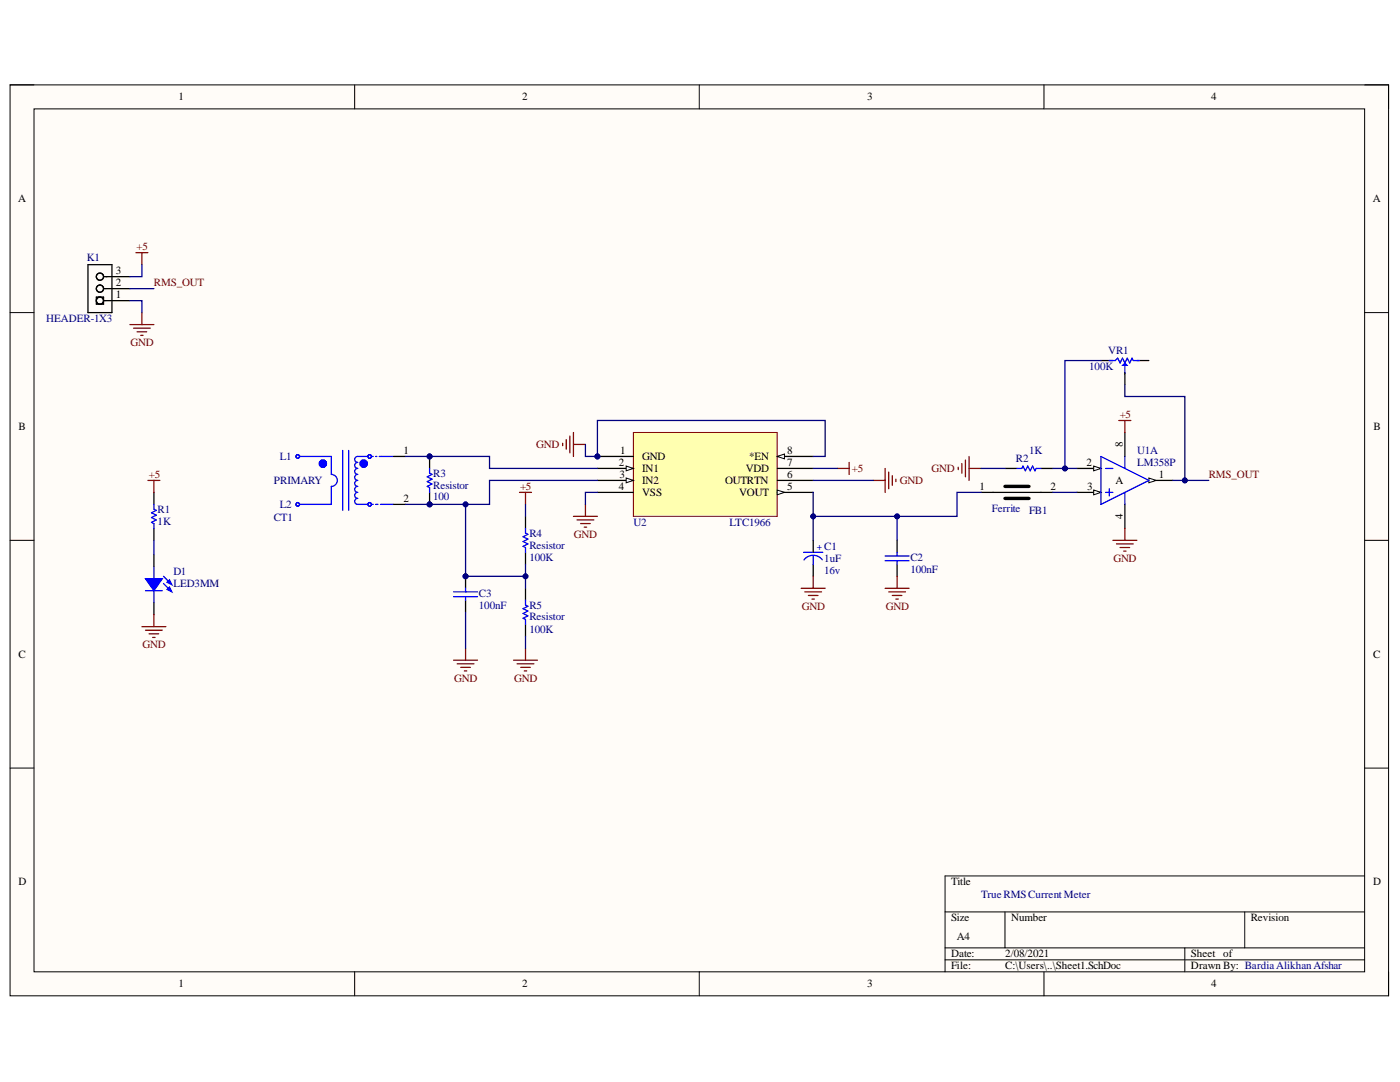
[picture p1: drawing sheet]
<svg xmlns="http://www.w3.org/2000/svg" width="279mm" height="216mm" viewBox="0 0 279 216" stroke-linecap="round" stroke-linejoin="round" font-family="sans-serif">
<defs><g id="words">
<g font-size="2.2">
<text x="35.6" y="20">1</text>
<text x="104.2" y="20">2</text>
<text x="173.1" y="20">3</text>
<text x="241.7" y="20">4</text>
<text x="3.6" y="40.3">A</text>
<text x="274" y="40.3">A</text>
<text x="23.1" y="59.4">1</text>
<text x="23.1" y="57.1">2</text>
<text x="23.1" y="54.7">3</text>
<text x="3.7" y="85.8">B</text>
<text x="224.1" y="89.1" transform="rotate(-90 224.1 89.1)">8</text>
<text x="274.1" y="85.8">B</text>
<text x="80.5" y="90.6">1</text>
<text x="123.5" y="92.9">2</text>
<text x="123.7" y="95.4">3</text>
<text x="123.7" y="90.6">1</text>
<text x="128.1" y="91.8">GND</text>
<text x="128.1" y="94.2">IN1</text>
<text x="148.9" y="94.2">VDD</text>
<text x="149.5" y="91.8">*EN</text>
<text x="157.1" y="95.4">6</text>
<text x="157.1" y="92.9">7</text>
<text x="157.1" y="90.6">8</text>
<text x="216.9" y="92.9">2</text>
<text x="231.2" y="95.4">1</text>
<text x="80.5" y="100.1">2</text>
<text x="123.5" y="97.8">4</text>
<text x="128.1" y="96.6">IN2</text>
<text x="128.1" y="98.9">VSS</text>
<text x="144.7" y="96.6">OUTRTN</text>
<text x="147.5" y="98.9">VOUT</text>
<text x="157.1" y="97.8">5</text>
<text x="195.5" y="97.8">1</text>
<text x="209.7" y="97.8">2</text>
<text x="217" y="97.8">3</text>
<text x="222.6" y="96.6">A</text>
<text x="224.1" y="103.6" transform="rotate(-90 224.1 103.6)">4</text>
<text x="3.7" y="131.2">C</text>
<text x="274" y="131.2">C</text>
<text x="3.7" y="176.6">D</text>
<text x="189.8" y="176.6">Title</text>
<text x="274" y="176.6">D</text>
<text x="189.8" y="183.8">Size</text>
<text x="201.8" y="183.8">Number</text>
<text x="249.6" y="183.8">Revision</text>
<text x="189.8" y="191">Date:</text>
<text x="191" y="187.5">A4</text>
<text x="200.6" y="191">2/08/2021</text>
<text x="237.7" y="191">Sheet of</text>
<text x="35.6" y="197">1</text>
<text x="104.2" y="197">2</text>
<text x="173.1" y="197">3</text>
<text x="189.8" y="193.4">File:</text>
<text x="200.6" y="193.4">C:\Users\..\Sheet1.SchDoc</text>
<text x="237.7" y="193.4">Drawn By: BardiaAlikhanAfshar</text>
<text x="241.7" y="197">4</text>
</g>
<g font-size="2.2" fill="#000080">
<text x="17.3" y="52.1">K1</text>
<text x="9.2" y="64.3">HEADER-1X3</text>
<text x="221.2" y="70.7">VR1</text>
<text x="217.4" y="73.8">100K</text>
<text x="55.8" y="91.8">L1</text>
<text x="86.4" y="95.1">R3</text>
<text x="202.7" y="92.3">R2</text>
<text x="205.4" y="90.6">1K</text>
<text x="226.9" y="90.6">U1A</text>
<text x="226.9" y="92.9">LM358P</text>
<text x="54.6" y="96.6">PRIMARY</text>
<text x="55.8" y="101.3">L2</text>
<text x="86.4" y="99.9">100</text>
<text x="86.4" y="97.5">Resistor</text>
<text x="31.5" y="104.7">1K</text>
<text x="31.5" y="102.3">R1</text>
<text x="54.6" y="104">CT1</text>
<text x="105.6" y="107.1">R4</text>
<text x="126.4" y="104.9">U2</text>
<text x="145.6" y="104.9">LTC1966</text>
<text x="197.9" y="102.1">Ferrite</text>
<text x="205.4" y="102.6">FB1</text>
<text x="105.6" y="111.9">100K</text>
<text x="105.6" y="109.5">Resistor</text>
<text x="164.5" y="112.2">1uF</text>
<text x="181.7" y="111.9">C2</text>
<text x="34.6" y="114.7">D1</text>
<text x="34.6" y="117.1">LED3MM</text>
<text x="95.6" y="119.1">C3</text>
<text x="164.5" y="114.6">16v</text>
<text x="181.7" y="114.2">100nF</text>
<text x="95.6" y="121.4">100nF</text>
<text x="105.6" y="121.4">R5</text>
<text x="105.6" y="123.8">Resistor</text>
<text x="105.6" y="126.2">100K</text>
<text x="195.8" y="179.1">TrueRMSCurrent Meter</text>
</g>
<g font-size="2.2" fill="#800000">
<text x="27.2" y="49.9">+5</text>
<text x="30.7" y="57.1">RMS_OUT</text>
<text x="26.1" y="69.1">GND</text>
<text x="223.5" y="83.4">+5</text>
<text x="107" y="89.4">GND</text>
<text x="29.7" y="95.4">+5</text>
<text x="170" y="94.2">+5</text>
<text x="185.9" y="94.2">GND</text>
<text x="241.2" y="95.4">RMS_OUT</text>
<text x="103.8" y="97.8">+5</text>
<text x="179.6" y="96.6">GND</text>
<text x="114.5" y="107.3">GND</text>
<text x="222.2" y="112.1">GND</text>
<text x="160" y="121.7">GND</text>
<text x="176.8" y="121.7">GND</text>
<text x="28.4" y="129.3">GND</text>
<text x="90.7" y="136.1">GND</text>
<text x="102.6" y="136.1">GND</text>
</g>
<text font-size="1.9" fill="#00f" x="163" y="109.7">+ C1</text>
</g></defs>
<path d="M2 16.9h275.1v181.8h-275.1z" fill-rule="evenodd" fill="#fffcf8"/>
<path d="M2 16.9h275.1v181.8h-275.1z" fill="none" stroke="#000" stroke-width=".2"/>
<path d="M6.8 21.7h265.5v172.2h-265.5z" fill-rule="evenodd" fill="#fffcf8"/>
<g fill="none" stroke="#000" stroke-width=".2">
<path d="M2 16.9h4.8M70.8 16.9v4.8M139.6 16.9v4.8M208.3 16.9v4.8M272.3 16.9h4.8v4.8M6.8 21.7h265.5v172.2h-265.5zM2 62.4h4.8M272.3 62.4h4.8M2 107.8h4.8M272.3 107.8h4.8M2 153.3h4.8M272.3 153.3h4.8"/>
<path d="M272.3 174.8h-83.7v19.1M70.8 193.9v4.8M139.6 193.9v4.8M188.6 182h83.7M188.6 189.1h83.7M188.6 191.5h83.7M200.6 182v7.1M208.3 193.9v4.8M236.5 189.1v4.8M248.4 182v7.1M277.1 193.9v4.8"/>
</g>
<g fill="none" stroke="#000" stroke-width=".25">
<path d="M17.6 52.8h4.7v9.6h-4.7zM19.2 59.3h1.5v1.4h-1.5zM20.7 60h5.2M20.7 57.6h5.2M20.7 55.2h5.2M214.9 93.5h4.8"/>
<circle cx="19.9" cy="60" r=".72"/>
<circle cx="19.9" cy="55.2" r=".72"/>
<circle cx="19.9" cy="57.6" r=".72"/>
</g>
<path d="M27.1 50.4h2.4M28.3 50.4v2.4M25.9 64.8h4.8M26.6 65.5h3.4M27.4 66.2h1.9M28.1 66.9h.5M28.3 62.4v2.4" fill="none" stroke="#800000" stroke-width=".25"/>
<path d="M218.3 93l1.4 .5-1.4 .4z" fill="#f8fcff"/>
<path d="M218.3 93l1.4 .5-1.4 .4z" fill="none" stroke="#000" stroke-width=".2"/>
<path d="M214.9 98.3h4.8" fill="none" stroke="#000" stroke-width=".25"/>
<path d="M218.3 97.8l1.4 .5-1.4 .4z" fill="#f8fcff"/>
<path d="M218.3 97.8l1.4 .5-1.4 .4z" fill="none" stroke="#000" stroke-width=".2"/>
<path d="M229.3 95.9h4.8" fill="none" stroke="#000" stroke-width=".25"/>
<path d="M229.3 95.4l1.4 .5-1.4 .4z" fill="#f8fcff"/>
<path d="M229.3 95.4l1.4 .5-1.4 .4z" fill="none" stroke="#000" stroke-width=".2"/>
<g fill="none" stroke="#00f" stroke-width=".25">
<path d="M221.4 71.9h1.2l.5-.4 .4 .9 .5-.9 .5 .9 .5-.9 .5 .9 .4-.9 .3 .4h1.2M224.5 72.9v1.7M59.8 91.1h6.3v3.6a1.2 1.2 0 0 1 1.2 1.2 1.2 1.2 0 0 1-1.2 1.2v3.5h-6.3M68.4 89.9v11.9M69.6 89.9v11.9M73.4 91.1h-2a.6 .6 0 0 0-.6 .6 .6 .6 0 0 0 .6 .6 .6 .6 0 0 0-.6 .6 .6 .6 0 0 0 .6 .6 .6 .6 0 0 0-.6 .6 .6 .6 0 0 0 .6 .6 .6 .6 0 0 0-.6 .6 .6 .6 0 0 0 .6 .6 .6 .6 0 0 0-.6 .6 .6 .6 0 0 0 .6 .6 .6 .6 0 0 0-.6 .6 .6 .6 0 0 0 .6 .6 .6 .6 0 0 0-.6 .6 .6 .6 0 0 0 .6 .5 .6 .6 0 0 0-.6 .6 .6 .6 0 0 0 .6 .6h2M74.3 91.1h.2M75 91.1h.2M75.7 91.1h2.9M219.7 91.1l9.6 4.8-9.6 4.7zM220.7 93.5h1.4M220.7 98.3h1.4"/>
<path d="M221.4 97.5v1.5M224.5 91.1v2.4M224.5 98.3v2.3M74.3 100.6h.2M75 100.6h.4M75.9 100.6h2.7"/>
<circle cx="59.4" cy="91.1" r=".36"/>
<circle cx="73.8" cy="91.1" r=".36"/>
<circle cx="59.4" cy="100.6" r=".36"/>
<circle cx="73.8" cy="100.6" r=".36"/>
</g>
<path d="M219.7 71.9h2.4M226.9 71.9h2.4M78.6 91.1h2.3M224.5 86.3v4.8M78.6 100.6h2.3M224.5 100.6v4.8" fill="none" stroke="#000" stroke-width=".25"/>
<g fill="none" stroke="#00f" stroke-width="1.2">
<circle cx="64.4" cy="92.5" r=".24"/>
<circle cx="72.6" cy="92.5" r=".24"/>
</g>
<path d="M224 72.9l.5-.5 .5 .5z" fill="#00f"/>
<path d="M224 72.9l.5-.5 .5 .5z" fill="none" stroke="#00f" stroke-width=".2"/>
<path d="M224.5 74.3v2.4" fill="none" stroke="#000" stroke-width=".25"/>
<circle cx="85.7" cy="91.1" r=".48" fill="#000080"/>
<circle cx="85.7" cy="91.1" r=".48" fill="none" stroke="#000080" stroke-width=".2"/>
<circle cx="85.7" cy="100.6" r=".48" fill="#000080"/>
<circle cx="85.7" cy="100.6" r=".48" fill="none" stroke="#000080" stroke-width=".2"/>
<path d="M85.7 91.1v2.4" fill="none" stroke="#000" stroke-width=".25"/>
<circle cx="85.7" cy="91.1" r=".48" fill="#000080"/>
<circle cx="85.7" cy="91.1" r=".48" fill="none" stroke="#000080" stroke-width=".2"/>
<path d="M85.7 98.3v2.3" fill="none" stroke="#000" stroke-width=".25"/>
<circle cx="85.7" cy="100.6" r=".48" fill="#000080"/>
<circle cx="85.7" cy="100.6" r=".48" fill="none" stroke="#000080" stroke-width=".2"/>
<path d="M85.7 93.5v.9l.5 .3-.9 .4 .9 .5-.9 .5 .9 .5-.9 .5 .4 .2v1" fill="none" stroke="#00f" stroke-width=".25"/>
<path d="M112.3 88.4v.5M113 87.7v1.9M113.7 87v3.4M114.4 86.3v4.8M114.4 88.7h2.4M114.4 103h4.8M115.2 103.8h3.3M115.9 104.5h1.9M116.6 105.2h.5M116.8 100.6v2.4" fill="none" stroke="#800000" stroke-width=".25"/>
<circle cx="92.9" cy="115" r=".48" fill="#000080"/>
<circle cx="92.9" cy="115" r=".48" fill="none" stroke="#000080" stroke-width=".2"/>
<path d="M92.9 115v2.4" fill="none" stroke="#000" stroke-width=".25"/>
<circle cx="92.9" cy="115" r=".48" fill="#000080"/>
<circle cx="92.9" cy="115" r=".48" fill="none" stroke="#000080" stroke-width=".2"/>
<path d="M195.8 98.3h14.3M200.6 93.5h2.4M207.7 93.5h2.4M92.9 119.8v2.4M104.9 103v2.4M104.9 110.2v2.4M104.9 117.4v2.4M162.3 107.8v2.4M162.3 112.6v2.4M179 107.8v2.4M179 112.6v2.4M104.9 124.6v2.4" fill="none" stroke="#000" stroke-width=".25"/>
<g fill="none" stroke="#00f" stroke-width=".25">
<path d="M203 93.5h.9l.3-.5 .4 .9 .5-.9 .5 .9 .5-.9 .4 .9 .3-.4h.9M29 117.9h3.4M30.7 113.1v2.4M30.7 117.9v2.4M90.5 118.1h4.8M90.5 119.1h4.8M92.9 117.4v.7M92.9 119.1v.7M104.9 105.4v1l.5 .2-1 .5 1 .5-1 .5 1 .4-1 .5 .5 .3v.9M104.9 119.8v.9l.5 .3-1 .5 1 .4-1 .5 1 .5-1 .5 .5 .2v1M160.4 110.2h3.8M162.3 110.9v1.7"/>
<path d="M164.1 111.7a2.28 2.28 0 0 0-3.6 0M176.6 110.9h4.8M176.6 111.9h4.8M179 110.2v.7M179 111.9v.7"/>
</g>
<g fill="none" stroke="#800000" stroke-width=".25">
<path d="M103.7 98.3h2.4M104.9 98.3v2.3M167.1 93.5h2.4M169.5 92.3v2.4M174.2 95.9h2.4M176.6 93.5v4.8M177.4 94.2v3.3M178.1 94.9v1.9M178.8 95.6v.5M191.2 93.2v.5M192 92.5v1.9M192.7 91.8v3.3"/>
<path d="M193.4 93.5h2.4M193.4 91.1v4.8M223.3 83.9h2.4M224.5 83.9v2.4M159.9 117.4h4.8M160.6 118.1h3.4M161.3 118.8h1.9M162 119.5h.5M162.3 115v2.4M176.6 117.4h4.8M177.4 118.1h3.3M178.1 118.8h1.9"/>
<path d="M178.8 119.5h.5M179 115v2.4M222.1 107.8h4.8M222.8 108.5h3.4M223.5 109.3h2M224.3 110h.4M224.5 105.4v2.4M90.5 131.7h4.8M91.2 132.5h3.4M92 133.2h1.9M92.7 133.9h.5M92.9 129.3v2.4"/>
<path d="M102.5 131.7h4.8M103.2 132.5h3.3M103.9 133.2h1.9M104.6 133.9h.5M104.9 129.3v2.4"/>
</g>
<path d="M200.6 97.1h4.8M200.6 99.5h4.8" fill="none" stroke="#000" stroke-width=".68"/>
<path d="M29 115.5h3.4l-1.7 2.4z" fill-rule="evenodd" fill="#00f"/>
<path d="M29 115.5h3.4l-1.7 2.4z" fill="none" stroke="#00f" stroke-width=".25"/>
<path d="M33.3 117.6l.5-.5 .5 1z" fill-rule="evenodd" fill="#00f"/>
<path d="M33.3 117.6l.5-.5 .5 1z" fill="none" stroke="#00f" stroke-width=".25"/>
<path d="M33.3 116.2l.5-.5 .5 1z" fill-rule="evenodd" fill="#00f"/>
<path d="M30.7 100.6v1l.5 .2-1 .5 1 .5-1 .5 1 .5-1 .4 .5 .3v.9M32.6 115l1.5 1.4M32.6 116.4l1.5 1.5M33.3 116.2l.5-.5 .5 1z" fill="none" stroke="#00f" stroke-width=".25"/>
<path d="M30.7 98.3v2.3M30.7 105.4v2.4M30.7 110.7v2.4M30.7 120.3v2.3" fill="none" stroke="#000" stroke-width=".25"/>
<path d="M29.5 95.9h2.4M30.7 95.9v2.4M28.3 125h4.8M29 125.8h3.4M29.8 126.5h1.9M30.5 127.2h.5M30.7 122.6v2.4" fill="none" stroke="#800000" stroke-width=".25"/>
<circle cx="119.2" cy="91.1" r=".48" fill="#000080"/>
<circle cx="119.2" cy="91.1" r=".48" fill="none" stroke="#000080" stroke-width=".2"/>
<path d="M126.4 86.3h28.7v16.7h-28.7z" fill-rule="evenodd" fill="#ffffb0"/>
<path d="M126.4 86.3h28.7v16.7h-28.7z" fill="none" stroke="#800000" stroke-width=".2"/>
<path d="M119.2 91.1h7.2" fill="none" stroke="#000" stroke-width=".25"/>
<circle cx="119.2" cy="91.1" r=".48" fill="#000080"/>
<circle cx="119.2" cy="91.1" r=".48" fill="none" stroke="#000080" stroke-width=".2"/>
<path d="M119.2 93.5h7.2" fill="none" stroke="#000" stroke-width=".25"/>
<path d="M125 93l1.4 .5-1.4 .4z" fill="#f8fcff"/>
<path d="M125 93l1.4 .5-1.4 .4z" fill="none" stroke="#000" stroke-width=".2"/>
<path d="M119.2 95.9h7.2" fill="none" stroke="#000" stroke-width=".25"/>
<path d="M125 95.4l1.4 .5-1.4 .4z" fill="#f8fcff"/>
<path d="M125 95.4l1.4 .5-1.4 .4z" fill="none" stroke="#000" stroke-width=".2"/>
<path d="M119.2 98.3h7.2M155.1 98.3h7.2" fill="none" stroke="#000" stroke-width=".25"/>
<path d="M155.1 97.8l1.4 .5-1.4 .4z" fill="#f8fcff"/>
<path d="M155.1 97.8l1.4 .5-1.4 .4z" fill="none" stroke="#000" stroke-width=".2"/>
<path d="M155.1 95.9h7.2M155.1 93.5h7.2M155.1 91.1h7.2" fill="none" stroke="#000" stroke-width=".25"/>
<path d="M155.1 91.1l1.4-.5v1z" fill="#f8fcff"/>
<path d="M155.1 91.1l1.4-.5v1z" fill="none" stroke="#000" stroke-width=".2"/>
<path d="M162.3 98.3v9.5" fill="none" stroke="#000080" stroke-width=".25"/>
<circle cx="162.3" cy="103" r=".48" fill="#000080"/>
<circle cx="162.3" cy="103" r=".48" fill="none" stroke="#000080" stroke-width=".2"/>
<path d="M25.9 60h2.4v2.4M25.9 57.6h4.8M28.3 52.8v2.4h-2.4M119.2 95.9h-21.5v4.7h-16.8" fill="none" stroke="#000080" stroke-width=".25"/>
<circle cx="92.9" cy="100.6" r=".48" fill="#000080"/>
<circle cx="92.9" cy="100.6" r=".48" fill="none" stroke="#000080" stroke-width=".2"/>
<circle cx="85.7" cy="100.6" r=".48" fill="#000080"/>
<circle cx="85.7" cy="100.6" r=".48" fill="none" stroke="#000080" stroke-width=".2"/>
<path d="M80.9 91.1h16.8v2.4h21.5" fill="none" stroke="#000080" stroke-width=".25"/>
<circle cx="85.7" cy="91.1" r=".48" fill="#000080"/>
<circle cx="85.7" cy="91.1" r=".48" fill="none" stroke="#000080" stroke-width=".2"/>
<path d="M92.9 100.6v14.4h12" fill="none" stroke="#000080" stroke-width=".25"/>
<circle cx="104.9" cy="115" r=".48" fill="#000080"/>
<circle cx="104.9" cy="115" r=".48" fill="none" stroke="#000080" stroke-width=".2"/>
<circle cx="92.9" cy="115" r=".48" fill="#000080"/>
<circle cx="92.9" cy="115" r=".48" fill="none" stroke="#000080" stroke-width=".2"/>
<circle cx="92.9" cy="100.6" r=".48" fill="#000080"/>
<circle cx="92.9" cy="100.6" r=".48" fill="none" stroke="#000080" stroke-width=".2"/>
<path d="M116.8 88.7v2.4h2.4v-7.2h45.5v7.2h-2.4M119.2 98.3h-2.4v2.3" fill="none" stroke="#000080" stroke-width=".25"/>
<circle cx="119.2" cy="91.1" r=".48" fill="#000080"/>
<circle cx="119.2" cy="91.1" r=".48" fill="none" stroke="#000080" stroke-width=".2"/>
<path d="M195.8 98.3h-4.8v4.7h-28.7" fill="none" stroke="#000080" stroke-width=".25"/>
<circle cx="162.3" cy="103" r=".48" fill="#000080"/>
<circle cx="162.3" cy="103" r=".48" fill="none" stroke="#000080" stroke-width=".2"/>
<circle cx="179" cy="103" r=".48" fill="#000080"/>
<circle cx="179" cy="103" r=".48" fill="none" stroke="#000080" stroke-width=".2"/>
<path d="M162.3 95.9h11.9M162.3 93.5h4.8M195.8 93.5h4.8M210.1 93.5h4.8M210.1 98.3h4.8" fill="none" stroke="#000080" stroke-width=".25"/>
<circle cx="212.5" cy="93.5" r=".48" fill="#000080"/>
<circle cx="212.5" cy="93.5" r=".48" fill="none" stroke="#000080" stroke-width=".2"/>
<path d="M219.7 71.9h-7.2v21.6" fill="none" stroke="#000080" stroke-width=".25"/>
<circle cx="212.5" cy="93.5" r=".48" fill="#000080"/>
<circle cx="212.5" cy="93.5" r=".48" fill="none" stroke="#000080" stroke-width=".2"/>
<path d="M224.5 76.7v2.4h12v16.8h-2.4" fill="none" stroke="#000080" stroke-width=".25"/>
<circle cx="236.5" cy="95.9" r=".48" fill="#000080"/>
<circle cx="236.5" cy="95.9" r=".48" fill="none" stroke="#000080" stroke-width=".2"/>
<path d="M236.5 95.9h4.7" fill="none" stroke="#000080" stroke-width=".25"/>
<circle cx="236.5" cy="95.9" r=".48" fill="#000080"/>
<circle cx="236.5" cy="95.9" r=".48" fill="none" stroke="#000080" stroke-width=".2"/>
<path d="M30.7 107.8v2.9M104.9 112.6v4.8M92.9 122.2v7.1M104.9 127v2.3" fill="none" stroke="#000080" stroke-width=".25"/>
<circle cx="104.9" cy="115" r=".48" fill="#000080"/>
<circle cx="104.9" cy="115" r=".48" fill="none" stroke="#000080" stroke-width=".2"/>
<path d="M104.9 100.6v2.4M179 103v4.8" fill="none" stroke="#000080" stroke-width=".25"/>
<circle cx="179" cy="103" r=".48" fill="#000080"/>
<circle cx="179" cy="103" r=".48" fill="none" stroke="#000080" stroke-width=".2"/>
<use href="#words"/>
</svg>
